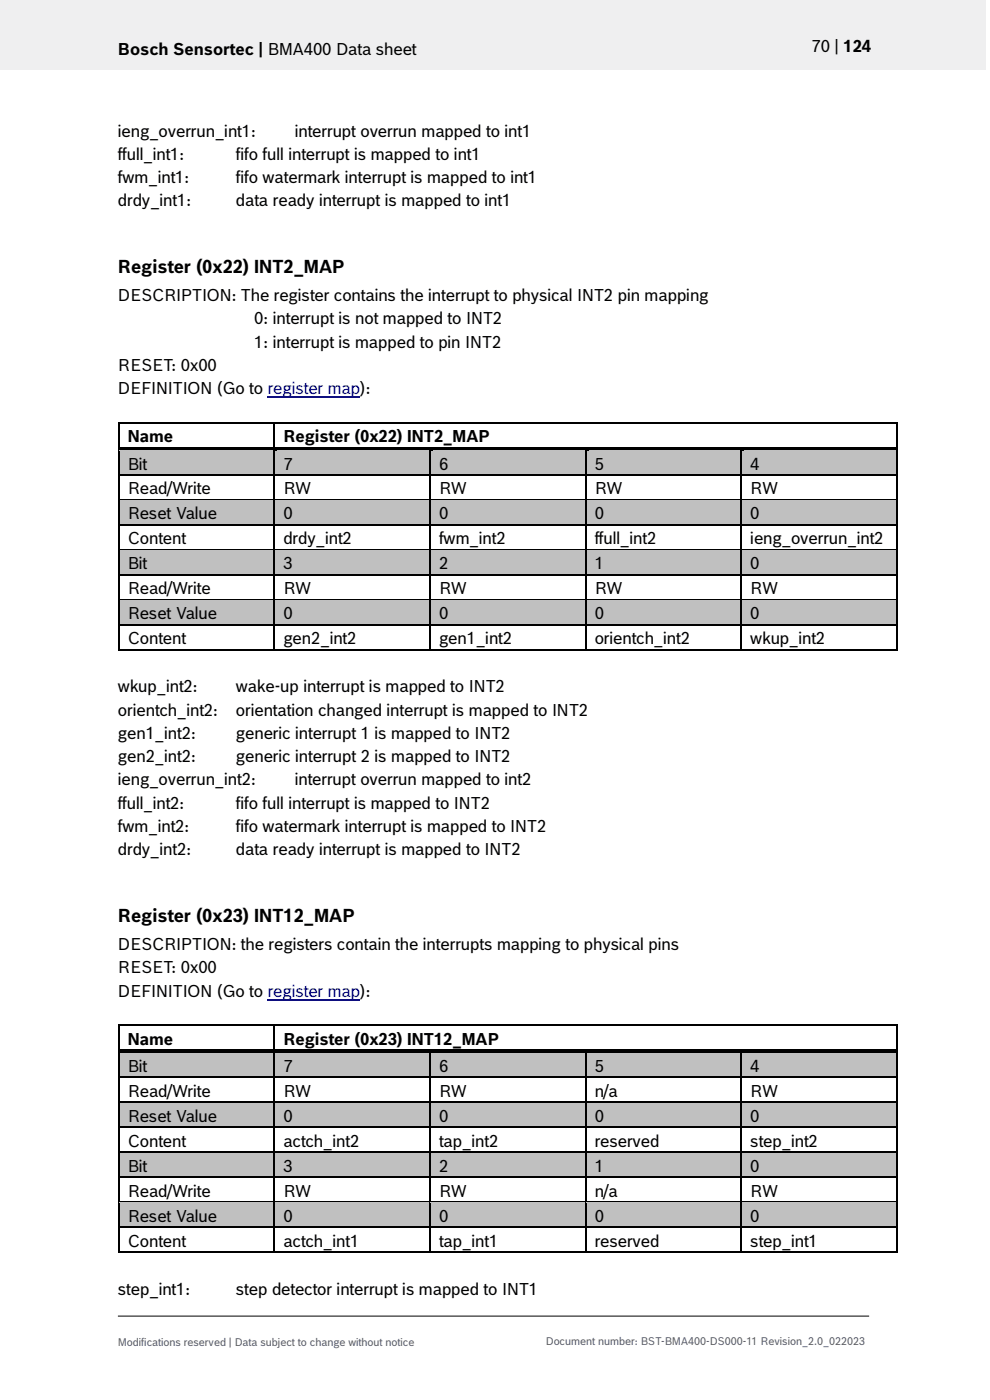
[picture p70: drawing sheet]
<svg xmlns="http://www.w3.org/2000/svg" width="210mm" height="297mm" viewBox="0 0 210 297" stroke-linecap="round" stroke-linejoin="round" font-family="sans-serif">
<defs><g id="words">
<g font-size="3.9">
<text x="25" y="57.9">Register (0x22) INT2_MAP</text>
<text x="25" y="195.6">Register (0x23) INT12_MAP</text>
</g>
<g font-size="3.5">
<text x="25" y="11.6">Bosch Sensortec | BMA400 Data sheet</text>
<text x="172.1" y="11">70 | 124</text>
<text x="25" y="29">ieng_overrun_int1:</text>
<text x="62.5" y="29">interrupt overrun mapped to int1</text>
<text x="25" y="33.9">ffull_int1:</text>
<text x="50" y="33.9">fifo full interrupt is mapped to int1</text>
<text x="25" y="38.8">fwm_int1:</text>
<text x="50" y="38.8">fifo watermark interrupt is mapped to int1</text>
<text x="25" y="43.8">drdy_int1:</text>
<text x="50" y="43.8">data ready interrupt is mapped to int1</text>
<text x="25" y="63.9">DESCRIPTION: The register contains the interrupt to physical INT2 pin mapping</text>
<text x="53.9" y="68.8">0: interrupt is not mapped to INT2</text>
<text x="53.9" y="73.8">1: interrupt is mapped to pin INT2</text>
<text x="25" y="78.7">RESET: 0x00</text>
<text x="25" y="83.6">DEFINITION (Go to register map):</text>
<text x="27.1" y="93.9">Name</text>
<text x="60.1" y="93.9">Register (0x22) INT2_MAP</text>
<text x="27.1" y="99.6">Bit</text>
<text x="60.1" y="99.6">7</text>
<text x="93.1" y="99.6">6</text>
<text x="126.2" y="99.6">5</text>
<text x="159.2" y="99.6">4</text>
<text x="27.1" y="104.9">Read/Write</text>
<text x="60.1" y="104.9">RW</text>
<text x="93.1" y="104.9">RW</text>
<text x="126.2" y="104.9">RW</text>
<text x="159.2" y="104.9">RW</text>
<text x="27.1" y="110.2">Reset Value</text>
<text x="60.1" y="110.2">0</text>
<text x="93.1" y="110.2">0</text>
<text x="126.2" y="110.2">0</text>
<text x="159.2" y="110.2">0</text>
<text x="27.1" y="115.5">Content</text>
<text x="60.1" y="115.5">drdy_int2</text>
<text x="93.1" y="115.5">fwm_int2</text>
<text x="126.2" y="115.5">ffull_int2</text>
<text x="159.2" y="115.5">ieng_overrun_int2</text>
<text x="27.1" y="120.8">Bit</text>
<text x="60.1" y="120.8">3</text>
<text x="93.1" y="120.8">2</text>
<text x="126.2" y="120.8">1</text>
<text x="159.2" y="120.8">0</text>
<text x="27.1" y="126.1">Read/Write</text>
<text x="27.1" y="131.4">Reset Value</text>
<text x="60.1" y="126.1">RW</text>
<text x="60.1" y="131.4">0</text>
<text x="93.1" y="126.1">RW</text>
<text x="93.1" y="131.4">0</text>
<text x="126.2" y="126.1">RW</text>
<text x="126.2" y="131.4">0</text>
<text x="159.2" y="126.1">RW</text>
<text x="159.2" y="131.4">0</text>
<text x="27.1" y="136.7">Content</text>
<text x="60.1" y="136.7">gen2_int2</text>
<text x="93.1" y="136.7">gen1_int2</text>
<text x="126.2" y="136.7">orientch_int2</text>
<text x="159.2" y="136.7">wkup_int2</text>
<text x="25" y="146.9">wkup_int2:</text>
<text x="50" y="146.9">wake-up interrupt is mapped to INT2</text>
<text x="25" y="151.8">orientch_int2:</text>
<text x="50" y="151.8">orientation changed interrupt is mapped to INT2</text>
<text x="25" y="156.8">gen1_int2:</text>
<text x="25" y="161.7">gen2_int2:</text>
<text x="50" y="156.8">generic interrupt 1 is mapped to INT2</text>
<text x="50" y="161.7">generic interrupt 2 is mapped to INT2</text>
<text x="25" y="166.6">ieng_overrun_int2:</text>
<text x="62.5" y="166.6">interrupt overrun mapped to int2</text>
<text x="25" y="171.6">ffull_int2:</text>
<text x="50" y="171.6">fifo full interrupt is mapped to INT2</text>
<text x="25" y="176.5">fwm_int2:</text>
<text x="50" y="176.5">fifo watermark interrupt is mapped to INT2</text>
<text x="25" y="181.5">drdy_int2:</text>
<text x="50" y="181.5">data ready interrupt is mapped to INT2</text>
<text x="25" y="201.6">DESCRIPTION: the registers contain the interrupts mapping to physical pins</text>
<text x="25" y="206.5">RESET: 0x00</text>
<text x="25" y="211.4">DEFINITION (Go to register map):</text>
<text x="27.1" y="221.7">Name</text>
<text x="60.1" y="221.7">Register (0x23) INT12_MAP</text>
<text x="27.1" y="227.4">Bit</text>
<text x="60.1" y="227.4">7</text>
<text x="93.1" y="227.4">6</text>
<text x="126.2" y="227.4">5</text>
<text x="159.2" y="227.4">4</text>
<text x="27.1" y="232.7">Read/Write</text>
<text x="60.1" y="232.7">RW</text>
<text x="93.1" y="232.7">RW</text>
<text x="126.2" y="232.7">n/a</text>
<text x="159.2" y="232.7">RW</text>
<text x="27.1" y="238">Reset Value</text>
<text x="60.1" y="238">0</text>
<text x="93.1" y="238">0</text>
<text x="126.2" y="238">0</text>
<text x="159.2" y="238">0</text>
<text x="27.1" y="243.3">Content</text>
<text x="60.1" y="243.3">actch_int2</text>
<text x="93.1" y="243.3">tap_int2</text>
<text x="126.2" y="243.3">reserved</text>
<text x="159.2" y="243.3">step_int2</text>
<text x="27.1" y="248.6">Bit</text>
<text x="60.1" y="248.6">3</text>
<text x="93.1" y="248.6">2</text>
<text x="126.2" y="248.6">1</text>
<text x="159.2" y="248.6">0</text>
<text x="27.1" y="253.9">Read/Write</text>
<text x="60.1" y="253.9">RW</text>
<text x="93.1" y="253.9">RW</text>
<text x="126.2" y="253.9">n/a</text>
<text x="159.2" y="253.9">RW</text>
<text x="27.1" y="259.2">Reset Value</text>
<text x="60.1" y="259.2">0</text>
<text x="93.1" y="259.2">0</text>
<text x="126.2" y="259.2">0</text>
<text x="159.2" y="259.2">0</text>
<text x="27.1" y="264.5">Content</text>
<text x="60.1" y="264.5">actch_int1</text>
<text x="93.1" y="264.5">tap_int1</text>
<text x="126.2" y="264.5">reserved</text>
<text x="159.2" y="264.5">step_int1</text>
<text x="25" y="274.7">step_int1:</text>
<text x="50" y="274.7">step detector interrupt is mapped to INT1</text>
</g>
<g font-size="2.3" fill="#535f6b">
<text x="25" y="285.5">Modifications reserved | Data subject to change without notice</text>
<text x="115.8" y="285.2">Document number: BST-BMA400-DS000-11 Revision_2.0_022023</text>
</g>
</g></defs>
<path d="M0 0h209.1v14.8h-209.1z" fill="#efeff0"/>
<path d="M25 279.2h159.4" fill="none" stroke="#000" stroke-width=".21"/>
<path d="M56.8 84.3h19.6" fill="none" stroke="#00f" stroke-width=".23"/>
<path d="M25 89.6h.4v.3h-.4zM58 89.9h.4zM58 89.6h.4v.3h-.4zM190.1 89.6h.4v.3h-.4z" fill="#000"/>
<path d="M25.2 89.9v5M25.4 89.7h32.6M58.2 89.9v5M58.4 89.7h131.7M190.3 89.9v5" fill="none" stroke="#000" stroke-width=".34"/>
<g fill="#c0c0c0">
<path d="M25.4 95.7h32.6v4.9h-32.6z" fill-rule="evenodd"/>
<path d="M58.4 95.7h32.7v4.9h-32.7z" fill-rule="evenodd"/>
<path d="M91.4 95.7h32.7v4.9h-32.7z" fill-rule="evenodd"/>
<path d="M124.4 95.7h32.7v4.9h-32.7z" fill-rule="evenodd"/>
<path d="M157.4 95.7h32.7v4.9h-32.7z" fill-rule="evenodd"/>
</g>
<g fill="#c0c0c0">
<path d="M27.1 95.7h29.2v4.9h-29.2z"/>
<path d="M60.1 95.7h29.2v4.9h-29.2z"/>
<path d="M93.1 95.7h29.2v4.9h-29.2z"/>
<path d="M126.2 95.7h29.2v4.9h-29.2z"/>
<path d="M159.2 95.7h29.2v4.9h-29.2z"/>
</g>
<path d="M25 94.9h.4v.8h-.4z" fill="#000"/>
<path d="M25.4 94.9h32.6v.8h-32.6z" fill-rule="evenodd" fill="#000"/>
<path d="M25.4 95.7h32.6" fill="none" stroke="#c0c0c0" stroke-width=".21"/>
<path d="M58.4 95.7h.4z" fill="#c0c0c0"/>
<path d="M58 95.7h.4z" fill="#000"/>
<g fill="#000">
<path d="M58 94.9h.8v.8h-.8z" fill-rule="evenodd"/>
<path d="M58.8 94.9h32.3v.8h-32.3z" fill-rule="evenodd"/>
</g>
<path d="M58.8 95.7h32.3" fill="none" stroke="#c0c0c0" stroke-width=".21"/>
<path d="M91.4 95.7h.4z" fill="#c0c0c0"/>
<path d="M91.1 95.7h.3z" fill="#000"/>
<g fill="#000">
<path d="M91.1 94.9h.7v.8h-.7z" fill-rule="evenodd"/>
<path d="M91.8 94.9h32.3v.8h-32.3z" fill-rule="evenodd"/>
</g>
<path d="M91.8 95.7h32.3" fill="none" stroke="#c0c0c0" stroke-width=".21"/>
<path d="M124.4 95.7h.5z" fill="#c0c0c0"/>
<path d="M124.1 95.7h.3z" fill="#000"/>
<g fill="#000">
<path d="M124.1 94.9h.8v.8h-.8z" fill-rule="evenodd"/>
<path d="M124.9 94.9h32.2v.8h-32.2z" fill-rule="evenodd"/>
</g>
<path d="M124.9 95.7h32.2" fill="none" stroke="#c0c0c0" stroke-width=".21"/>
<path d="M157.4 95.7h.5z" fill="#c0c0c0"/>
<path d="M157.1 95.7h.3zM190.1 94.9h.4v.8h-.4zM25 100.6h.4v.3h-.4zM58 100.6h.4v.3h-.4zM91.1 100.6h.3v.3h-.3zM124.1 100.6h.3v.3h-.3zM157.1 100.6h.3v.3h-.3zM190.1 100.6h.4v.3h-.4z" fill="#000"/>
<g fill="#000">
<path d="M157.1 94.9h.8v.8h-.8z" fill-rule="evenodd"/>
<path d="M157.9 94.9h32.2v.8h-32.2z" fill-rule="evenodd"/>
</g>
<path d="M157.9 95.7h32.2" fill="none" stroke="#c0c0c0" stroke-width=".21"/>
<g fill="none" stroke="#000" stroke-width=".34">
<path d="M25.2 95.7v4.9M58.2 95.7v4.9M91.2 95.7v4.9M124.2 95.7v4.9M157.3 95.7v4.9M190.3 95.7v4.9M25.2 100.9v5M25.4 100.8h32.6M58.2 100.9v5M58.4 100.8h32.7M91.2 100.9v5M91.4 100.8h32.7"/>
<path d="M124.2 100.9v5M124.4 100.8h32.7M157.3 100.9v5M157.4 100.8h32.7M190.3 100.9v5"/>
</g>
<g fill="#c0c0c0">
<path d="M25.4 106.2h32.6v5h-32.6z" fill-rule="evenodd"/>
<path d="M58.4 106.2h32.7v5h-32.7z" fill-rule="evenodd"/>
<path d="M91.4 106.2h32.7v5h-32.7z" fill-rule="evenodd"/>
<path d="M124.4 106.2h32.7v5h-32.7z" fill-rule="evenodd"/>
<path d="M157.4 106.2h32.7v5h-32.7z" fill-rule="evenodd"/>
</g>
<g fill="#c0c0c0">
<path d="M27.1 106.2h29.2v5h-29.2z"/>
<path d="M60.1 106.2h29.2v5h-29.2z"/>
<path d="M93.1 106.2h29.2v5h-29.2z"/>
<path d="M126.2 106.2h29.2v5h-29.2z"/>
<path d="M159.2 106.2h29.2v5h-29.2z"/>
</g>
<path d="M25 105.9h.4v.3h-.4zM25 111.2h.4v.3h-.4zM58 105.9h.4v.3h-.4zM58 111.2h.4v.3h-.4zM91.1 105.9h.3v.3h-.3zM91.1 111.2h.3v.3h-.3zM124.1 105.9h.3v.3h-.3zM124.1 111.2h.3v.3h-.3zM157.1 105.9h.3v.3h-.3zM157.1 111.2h.3v.3h-.3zM190.1 105.9h.4v.3h-.4zM190.1 111.2h.4v.3h-.4z" fill="#000"/>
<g fill="none" stroke="#000" stroke-width=".34">
<path d="M25.2 106.2v5M25.2 111.5v5M25.4 106h32.6M25.4 111.3h32.6M58.2 106.2v5M58.2 111.5v5M58.4 106h32.7M58.4 111.3h32.7M91.2 106.2v5M91.2 111.5v5M91.4 106h32.7M91.4 111.3h32.7"/>
<path d="M124.2 106.2v5M124.2 111.5v5M124.4 106h32.7M124.4 111.3h32.7M157.3 106.2v5M157.3 111.5v5M157.4 106h32.7M157.4 111.3h32.7M190.3 106.2v5M190.3 111.5v5"/>
</g>
<path d="M25.4 106.2h32.6M58.4 106.2h32.7M91.4 106.2h32.7M124.4 106.2h32.7M157.4 106.2h32.7" fill="none" stroke="#c0c0c0" stroke-width=".21"/>
<g fill="#c0c0c0">
<path d="M25.4 116.8h32.6v5h-32.6z" fill-rule="evenodd"/>
<path d="M58.4 116.8h32.7v5h-32.7z" fill-rule="evenodd"/>
<path d="M91.4 116.8h32.7v5h-32.7z" fill-rule="evenodd"/>
<path d="M124.4 116.8h32.7v5h-32.7z" fill-rule="evenodd"/>
<path d="M157.4 116.8h32.7v5h-32.7z" fill-rule="evenodd"/>
</g>
<g fill="#c0c0c0">
<path d="M27.1 116.8h29.2v5h-29.2z"/>
<path d="M60.1 116.8h29.2v5h-29.2z"/>
<path d="M93.1 116.8h29.2v5h-29.2z"/>
<path d="M126.2 116.8h29.2v5h-29.2z"/>
<path d="M159.2 116.8h29.2v5h-29.2z"/>
</g>
<path d="M25 116.5h.4v.3h-.4zM58 116.5h.4v.3h-.4zM91.1 116.5h.3v.3h-.3zM124.1 116.5h.3v.3h-.3zM157.1 116.5h.3v.3h-.3zM190.1 116.5h.4v.3h-.4zM25 121.8h.4v.3h-.4zM58 121.8h.4v.3h-.4zM91.1 121.8h.3v.3h-.3zM124.1 121.8h.3v.3h-.3zM157.1 121.8h.3v.3h-.3zM190.1 121.8h.4v.3h-.4z" fill="#000"/>
<g fill="none" stroke="#000" stroke-width=".34">
<path d="M25.2 116.8v5M25.4 116.6h32.6M58.2 116.8v5M58.4 116.6h32.7M91.2 116.8v5M91.4 116.6h32.7M124.2 116.8v5M124.4 116.6h32.7M157.3 116.8v5M157.4 116.6h32.7M190.3 116.8v5M25.2 122.1v4.9"/>
<path d="M25.4 121.9h32.6M58.2 122.1v4.9M58.4 121.9h32.7M91.2 122.1v4.9M91.4 121.9h32.7M124.2 122.1v4.9M124.4 121.9h32.7M157.3 122.1v4.9M157.4 121.9h32.7M190.3 122.1v4.9"/>
</g>
<path d="M25.4 116.8h32.6M58.4 116.8h32.7M91.4 116.8h32.7M124.4 116.8h32.7M157.4 116.8h32.7" fill="none" stroke="#c0c0c0" stroke-width=".21"/>
<g fill="#c0c0c0">
<path d="M25.4 127.4h32.6v4.9h-32.6z" fill-rule="evenodd"/>
<path d="M58.4 127.4h32.7v4.9h-32.7z" fill-rule="evenodd"/>
<path d="M91.4 127.4h32.7v4.9h-32.7z" fill-rule="evenodd"/>
<path d="M124.4 127.4h32.7v4.9h-32.7z" fill-rule="evenodd"/>
<path d="M157.4 127.4h32.7v4.9h-32.7z" fill-rule="evenodd"/>
</g>
<g fill="#c0c0c0">
<path d="M27.1 127.4h29.2v4.9h-29.2z"/>
<path d="M60.1 127.4h29.2v4.9h-29.2z"/>
<path d="M93.1 127.4h29.2v4.9h-29.2z"/>
<path d="M126.2 127.4h29.2v4.9h-29.2z"/>
<path d="M159.2 127.4h29.2v4.9h-29.2z"/>
</g>
<g fill="#000">
<path d="M25 127h.4v.4h-.4zM25 132.3h.4v.4h-.4zM25 137.6h.4v.4h-.4zM58 127h.4v.4h-.4zM58 132.3h.4v.4h-.4zM58 137.6h.4v.4h-.4zM91.1 127h.3v.4h-.3zM91.1 132.3h.3v.4h-.3zM91.1 137.6h.3v.4h-.3zM124.1 127h.3v.4h-.3zM124.1 132.3h.3v.4h-.3zM124.1 137.6h.3v.4h-.3z"/>
<path d="M157.1 127h.3v.4h-.3zM157.1 132.3h.3v.4h-.3zM157.1 137.6h.3v.4h-.3zM190.1 127h.4v.4h-.4zM190.1 132.3h.4v.4h-.4zM190.1 137.6h.4v.4h-.4zM25 217.4h.4v.3h-.4zM58 217.7h.4zM58 217.4h.4v.3h-.4zM190.1 217.4h.4v.3h-.4z"/>
</g>
<g fill="none" stroke="#000" stroke-width=".34">
<path d="M25.2 127.4v4.9M25.2 132.7v4.9M25.4 127.2h32.6M25.4 132.5h32.6M25.4 137.8h32.6M58.2 127.4v4.9M58.2 132.7v4.9M58.4 127.2h32.7M58.4 132.5h32.7M58.4 137.8h32.7M91.2 127.4v4.9M91.2 132.7v4.9"/>
<path d="M91.4 127.2h32.7M91.4 132.5h32.7M91.4 137.8h32.7M124.2 127.4v4.9M124.2 132.7v4.9M124.4 127.2h32.7M124.4 132.5h32.7M124.4 137.8h32.7M157.3 127.4v4.9M157.3 132.7v4.9M157.4 127.2h32.7M157.4 132.5h32.7"/>
<path d="M157.4 137.8h32.7M190.3 127.4v4.9M190.3 132.7v4.9M25.2 217.7v5M25.4 217.5h32.6M58.2 217.7v5M58.4 217.5h131.7M190.3 217.7v5"/>
</g>
<path d="M25.4 127.4h32.6M58.4 127.4h32.7M91.4 127.4h32.7M124.4 127.4h32.7M157.4 127.4h32.7" fill="none" stroke="#c0c0c0" stroke-width=".21"/>
<path d="M56.8 212.1h19.6" fill="none" stroke="#00f" stroke-width=".23"/>
<g fill="#c0c0c0">
<path d="M25.4 223.5h32.6v4.9h-32.6z" fill-rule="evenodd"/>
<path d="M58.4 223.5h32.7v4.9h-32.7z" fill-rule="evenodd"/>
<path d="M91.4 223.5h32.7v4.9h-32.7z" fill-rule="evenodd"/>
<path d="M124.4 223.5h32.7v4.9h-32.7z" fill-rule="evenodd"/>
<path d="M157.4 223.5h32.7v4.9h-32.7z" fill-rule="evenodd"/>
</g>
<g fill="#c0c0c0">
<path d="M27.1 223.5h29.2v4.9h-29.2z"/>
<path d="M60.1 223.5h29.2v4.9h-29.2z"/>
<path d="M93.1 223.5h29.2v4.9h-29.2z"/>
<path d="M126.2 223.5h29.2v4.9h-29.2z"/>
<path d="M159.2 223.5h29.2v4.9h-29.2z"/>
</g>
<path d="M25 222.7h.4v.8h-.4z" fill="#000"/>
<path d="M25.4 222.7h32.6v.7h-32.6z" fill-rule="evenodd" fill="#000"/>
<path d="M25.4 223.4h32.6" fill="none" stroke="#c0c0c0" stroke-width=".21"/>
<path d="M58.4 223.4l.4 .1z" fill="#c0c0c0"/>
<path d="M58 223.4l.4 .1z" fill="#000"/>
<g fill="#000">
<path d="M58 222.7h.8v.7h-.8z" fill-rule="evenodd"/>
<path d="M58.8 222.7h32.3v.7h-32.3z" fill-rule="evenodd"/>
</g>
<path d="M58.8 223.4h32.3" fill="none" stroke="#c0c0c0" stroke-width=".21"/>
<path d="M91.4 223.4l.4 .1z" fill="#c0c0c0"/>
<path d="M91.1 223.4l.3 .1z" fill="#000"/>
<g fill="#000">
<path d="M91.1 222.7h.7v.7h-.7z" fill-rule="evenodd"/>
<path d="M91.8 222.7h32.3v.7h-32.3z" fill-rule="evenodd"/>
</g>
<path d="M91.8 223.4h32.3" fill="none" stroke="#c0c0c0" stroke-width=".21"/>
<path d="M124.4 223.4l.5 .1z" fill="#c0c0c0"/>
<path d="M124.1 223.4l.3 .1z" fill="#000"/>
<g fill="#000">
<path d="M124.1 222.7h.8v.7h-.8z" fill-rule="evenodd"/>
<path d="M124.9 222.7h32.2v.7h-32.2z" fill-rule="evenodd"/>
</g>
<path d="M124.9 223.4h32.2" fill="none" stroke="#c0c0c0" stroke-width=".21"/>
<path d="M157.4 223.4l.5 .1z" fill="#c0c0c0"/>
<path d="M25 228.4h.4v.3h-.4zM58 228.4h.4v.3h-.4zM91.1 228.4h.3v.3h-.3zM124.1 228.4h.3v.3h-.3zM157.1 223.4l.3 .1zM157.1 228.4h.3v.3h-.3zM190.1 222.7h.4v.8h-.4zM190.1 228.4h.4v.3h-.4z" fill="#000"/>
<g fill="#000">
<path d="M157.1 222.7h.8v.7h-.8z" fill-rule="evenodd"/>
<path d="M157.9 222.7h32.2v.7h-32.2z" fill-rule="evenodd"/>
</g>
<path d="M157.9 223.4h32.2" fill="none" stroke="#c0c0c0" stroke-width=".21"/>
<g fill="none" stroke="#000" stroke-width=".34">
<path d="M25.2 223.5v4.9M25.2 228.7v5M25.4 228.6h32.6M58.2 223.5v4.9M58.2 228.7v5M58.4 228.6h32.7M91.2 223.5v4.9M91.2 228.7v5M91.4 228.6h32.7M124.2 223.5v4.9M124.2 228.7v5M124.4 228.6h32.7"/>
<path d="M157.3 223.5v4.9M157.3 228.7v5M157.4 228.6h32.7M190.3 223.5v4.9M190.3 228.7v5"/>
</g>
<g fill="#c0c0c0">
<path d="M25.4 234h32.6v5h-32.6z" fill-rule="evenodd"/>
<path d="M58.4 234h32.7v5h-32.7z" fill-rule="evenodd"/>
<path d="M91.4 234h32.7v5h-32.7z" fill-rule="evenodd"/>
<path d="M124.4 234h32.7v5h-32.7z" fill-rule="evenodd"/>
<path d="M157.4 234h32.7v5h-32.7z" fill-rule="evenodd"/>
</g>
<g fill="#c0c0c0">
<path d="M27.1 234h29.2v5h-29.2z"/>
<path d="M60.1 234h29.2v5h-29.2z"/>
<path d="M93.1 234h29.2v5h-29.2z"/>
<path d="M126.2 234h29.2v5h-29.2z"/>
<path d="M159.2 234h29.2v5h-29.2z"/>
</g>
<path d="M25 233.7h.4v.3h-.4zM25 239h.4v.3h-.4zM58 233.7h.4v.3h-.4zM58 239h.4v.3h-.4zM91.1 233.7h.3v.3h-.3zM91.1 239h.3v.3h-.3zM124.1 233.7h.3v.3h-.3zM124.1 239h.3v.3h-.3zM157.1 233.7h.3v.3h-.3zM157.1 239h.3v.3h-.3zM190.1 233.7h.4v.3h-.4zM190.1 239h.4v.3h-.4z" fill="#000"/>
<g fill="none" stroke="#000" stroke-width=".34">
<path d="M25.2 234v5M25.2 239.3v5M25.4 233.8h32.6M25.4 239.1h32.6M58.2 234v5M58.2 239.3v5M58.4 233.8h32.7M58.4 239.1h32.7M91.2 234v5M91.2 239.3v5M91.4 233.8h32.7M91.4 239.1h32.7"/>
<path d="M124.2 234v5M124.2 239.3v5M124.4 233.8h32.7M124.4 239.1h32.7M157.3 234v5M157.3 239.3v5M157.4 233.8h32.7M157.4 239.1h32.7M190.3 234v5M190.3 239.3v5"/>
</g>
<path d="M25.4 234h32.6M58.4 234h32.7M91.4 234h32.7M124.4 234h32.7M157.4 234h32.7" fill="none" stroke="#c0c0c0" stroke-width=".21"/>
<g fill="#c0c0c0">
<path d="M25.4 244.6h32.6v5h-32.6z" fill-rule="evenodd"/>
<path d="M58.4 244.6h32.7v5h-32.7z" fill-rule="evenodd"/>
<path d="M91.4 244.6h32.7v5h-32.7z" fill-rule="evenodd"/>
<path d="M124.4 244.6h32.7v5h-32.7z" fill-rule="evenodd"/>
<path d="M157.4 244.6h32.7v5h-32.7z" fill-rule="evenodd"/>
</g>
<g fill="#c0c0c0">
<path d="M27.1 244.6h29.2v5h-29.2z"/>
<path d="M60.1 244.6h29.2v5h-29.2z"/>
<path d="M93.1 244.6h29.2v5h-29.2z"/>
<path d="M126.2 244.6h29.2v5h-29.2z"/>
<path d="M159.2 244.6h29.2v5h-29.2z"/>
</g>
<path d="M25 244.3h.4v.3h-.4zM25 249.6h.4v.3h-.4zM58 244.3h.4v.3h-.4zM58 249.6h.4v.3h-.4zM91.1 244.3h.3v.3h-.3zM91.1 249.6h.3v.3h-.3zM124.1 244.3h.3v.3h-.3zM124.1 249.6h.3v.3h-.3zM157.1 244.3h.3v.3h-.3zM157.1 249.6h.3v.3h-.3zM190.1 244.3h.4v.3h-.4zM190.1 249.6h.4v.3h-.4z" fill="#000"/>
<g fill="none" stroke="#000" stroke-width=".34">
<path d="M25.2 244.6v5M25.2 249.9v4.9M25.4 244.4h32.6M25.4 249.7h32.6M58.2 244.6v5M58.2 249.9v4.9M58.4 244.4h32.7M58.4 249.7h32.7M91.2 244.6v5M91.2 249.9v4.9M91.4 244.4h32.7M91.4 249.7h32.7"/>
<path d="M124.2 244.6v5M124.2 249.9v4.9M124.4 244.4h32.7M124.4 249.7h32.7M157.3 244.6v5M157.3 249.9v4.9M157.4 244.4h32.7M157.4 249.7h32.7M190.3 244.6v5M190.3 249.9v4.9"/>
</g>
<path d="M25.4 244.6h32.6M58.4 244.6h32.7M91.4 244.6h32.7M124.4 244.6h32.7M157.4 244.6h32.7" fill="none" stroke="#c0c0c0" stroke-width=".21"/>
<g fill="#c0c0c0">
<path d="M25.4 255.2h32.6v4.9h-32.6z" fill-rule="evenodd"/>
<path d="M58.4 255.2h32.7v4.9h-32.7z" fill-rule="evenodd"/>
<path d="M91.4 255.2h32.7v4.9h-32.7z" fill-rule="evenodd"/>
<path d="M124.4 255.2h32.7v4.9h-32.7z" fill-rule="evenodd"/>
<path d="M157.4 255.2h32.7v4.9h-32.7z" fill-rule="evenodd"/>
</g>
<g fill="#c0c0c0">
<path d="M27.1 255.2h29.2v4.9h-29.2z"/>
<path d="M60.1 255.2h29.2v4.9h-29.2z"/>
<path d="M93.1 255.2h29.2v4.9h-29.2z"/>
<path d="M126.2 255.2h29.2v4.9h-29.2z"/>
<path d="M159.2 255.2h29.2v4.9h-29.2z"/>
</g>
<g fill="#000">
<path d="M25 254.8h.4v.4h-.4zM58 254.8h.4v.4h-.4zM91.1 254.8h.3v.4h-.3zM124.1 254.8h.3v.4h-.3zM157.1 254.8h.3v.4h-.3zM190.1 254.8h.4v.4h-.4zM25 260.1h.4v.4h-.4zM25 265.5h.4v.3h-.4zM58 260.1h.4v.4h-.4zM58 265.5h.4v.3h-.4zM91.1 260.1h.3v.4h-.3zM91.1 265.5h.3v.3h-.3z"/>
<path d="M124.1 260.1h.3v.4h-.3zM124.1 265.5h.3v.3h-.3zM157.1 260.1h.3v.4h-.3zM157.1 265.5h.3v.3h-.3zM190.1 260.1h.4v.4h-.4zM190.1 265.5h.4v.3h-.4z"/>
</g>
<g fill="none" stroke="#000" stroke-width=".34">
<path d="M25.2 255.2v4.9M25.4 255h32.6M58.2 255.2v4.9M58.4 255h32.7M91.2 255.2v4.9M91.4 255h32.7M124.2 255.2v4.9M124.4 255h32.7M157.3 255.2v4.9M157.4 255h32.7M190.3 255.2v4.9M25.2 260.5v5"/>
<path d="M25.4 260.3h32.6M25.4 265.6h32.6M58.2 260.5v5M58.4 260.3h32.7M58.4 265.6h32.7M91.2 260.5v5M91.4 260.3h32.7M91.4 265.6h32.7M124.2 260.5v5M124.4 260.3h32.7M124.4 265.6h32.7M157.3 260.5v5"/>
<path d="M157.4 260.3h32.7M157.4 265.6h32.7M190.3 260.5v5"/>
</g>
<path d="M25.4 255.2h32.6M58.4 255.2h32.7M91.4 255.2h32.7M124.4 255.2h32.7M157.4 255.2h32.7" fill="none" stroke="#c0c0c0" stroke-width=".21"/>
<use href="#words"/>
</svg>
